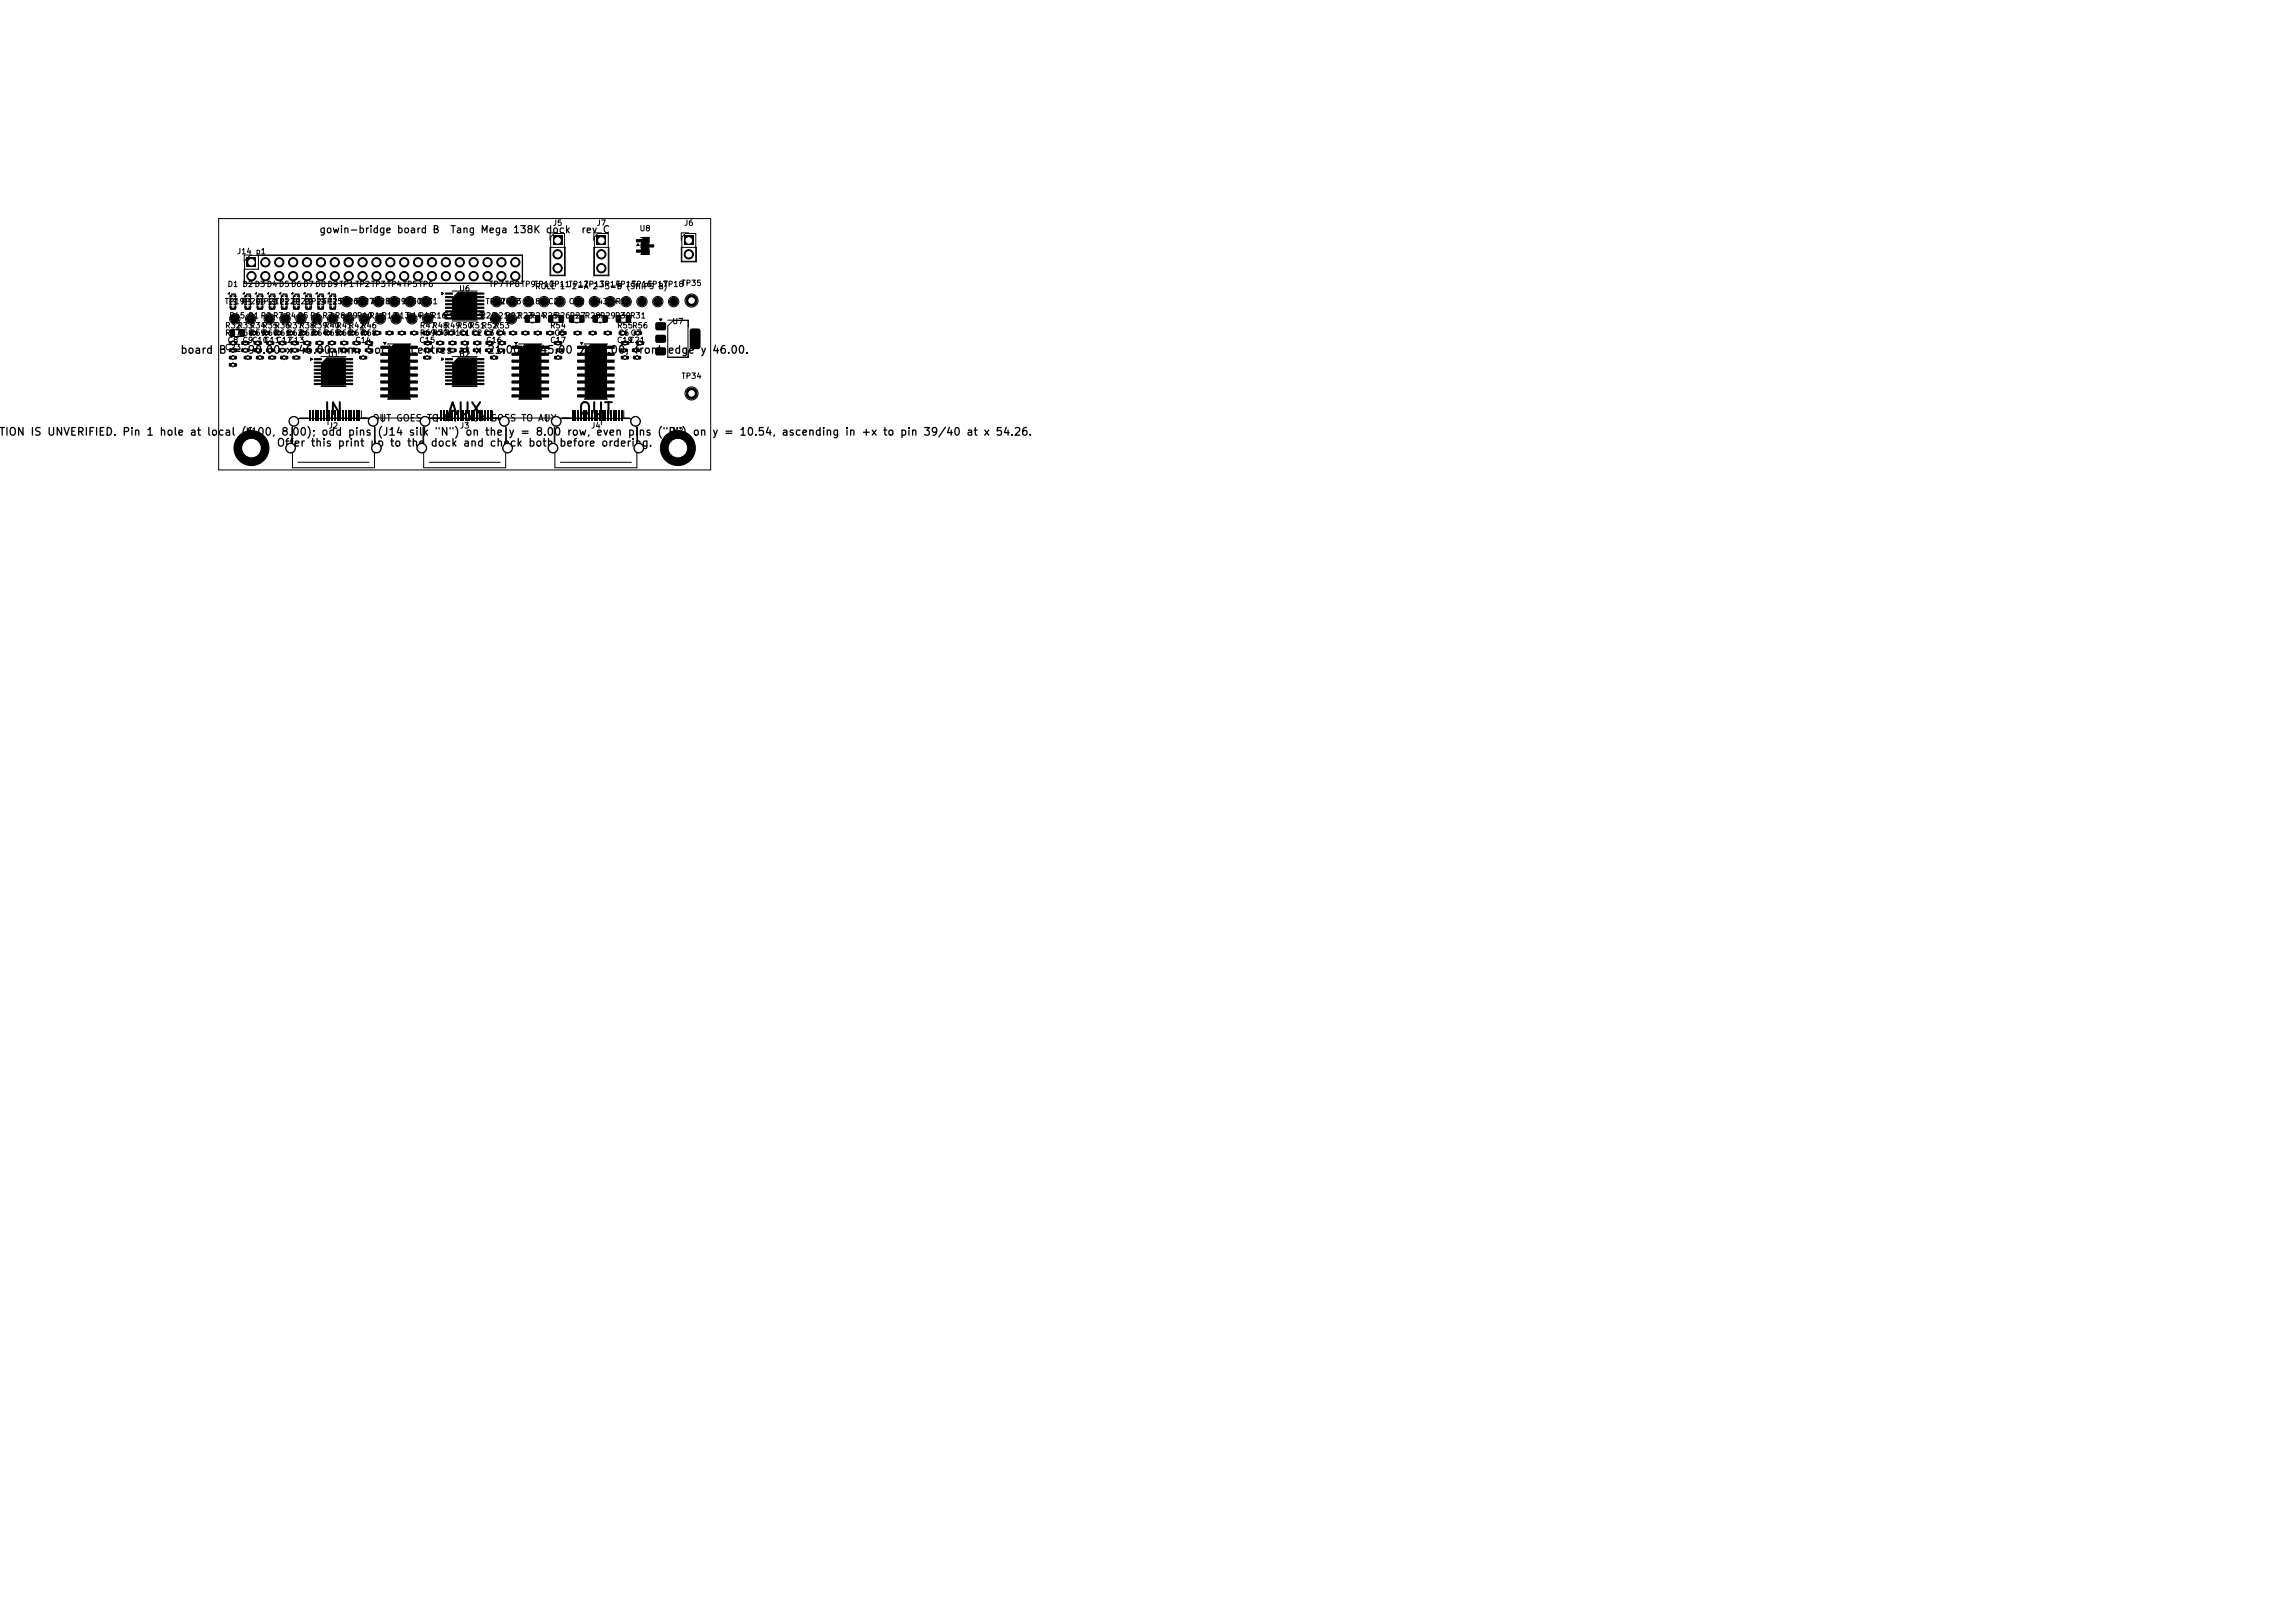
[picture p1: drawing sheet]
<svg xmlns="http://www.w3.org/2000/svg" width="420mm" height="297mm" viewBox="0 0 420 297" stroke-linecap="round" stroke-linejoin="round" font-family="sans-serif">
<defs><g id="words">
<g font-size="2.2">
<text x="59.1" y="76.5">IN</text>
<text x="81.6" y="76.5">AUX</text>
<text x="105.6" y="76.5">OUT</text>
</g>
<g font-size="1.4">
<text x="32.9" y="65.1">board B = 90.00 x 46.00 mm. Socket</text>
<text x="75" y="65.1">centres at x 21.00</text>
<text x="96.1" y="65.1">/ 45.00 /</text>
<text x="108.2" y="65.1">69.00, front edge y</text>
<text x="130.2" y="65.1">46.00.</text>
<text x="-.9" y="80.1">ITION IS UNVERIFIED. Pin 1 hole at local (6.00, 8.00); odd pins</text>
<text x="50.5" y="82.1">Offer this print up to the</text>
<text x="68.9" y="80.1">(J14 silk &quot;N&quot;) on the</text>
<text x="78.7" y="82.1">dock and check both</text>
<text x="92.9" y="80.1">y = 8.00 row, even pins (&quot;P&quot;) on</text>
<text x="102.2" y="82.1">before ordering.</text>
<text x="130.2" y="80.1">y = 10.54, ascending in +x to pin 39/40 at x 54.26.</text>
</g>
<g font-size="1.3">
<text x="58.3" y="43">gowin-bridge board B</text>
<text x="82.3" y="43">Tang Mega 138K dock</text>
<text x="106.2" y="43">rev C</text>
</g>
<g font-size="1.2">
<text x="68" y="77.4">OUT GOES</text>
<text x="78" y="77.4">TO IN.</text>
<text x="85.3" y="77.4">AUX GOES TO AUX</text>
</g>
<g font-size="1">
<text x="101" y="41.6">J5</text>
<text x="109" y="41.6">J7</text>
<text x="125" y="41.6">J6</text>
<text x="43.3" y="46.8">J14 p1</text>
<text x="116.9" y="42.6">U8</text>
<text x="41.5" y="52.8">D1 D2D3D4D5D6D7D8D9TP1TP2TP3TP4TP5TP6</text>
<text x="83.9" y="53.6">U6</text>
<text x="89.4" y="52.8">TP7TP8TP9</text>
<text x="97.6" y="52.8">TP10</text>
<text x="97.8" y="53.2">ROLE 1-2=A 2-3=B (SHIPS B)</text>
<text x="100.5" y="52.8">TP11TP12</text>
<text x="106.8" y="52.8">TP13</text>
<text x="109.7" y="52.8">TP14</text>
<text x="112.6" y="52.8">TP15</text>
<text x="115.5" y="52.8">TP16</text>
<text x="118.4" y="52.8">TP17</text>
<text x="121.3" y="52.8">TP18</text>
<text x="124.6" y="52.6">TP35</text>
<text x="41" y="55.9">TP19</text>
<text x="41.8" y="58.5">R45 R1R2R3R4R5R6R7R8R9R10</text>
<text x="43.9" y="55.9">TP20TP21</text>
<text x="50.2" y="55.9">TP22</text>
<text x="53.1" y="55.9">TP23</text>
<text x="56" y="55.9">TP24</text>
<text x="58.9" y="55.9">TP25</text>
<text x="61.8" y="55.9">TP26</text>
<text x="64.7" y="55.9">TP27</text>
<text x="67.4" y="58.5">R11</text>
<text x="67.6" y="55.9">TP28</text>
<text x="69.7" y="58.5">R12</text>
<text x="70.5" y="55.9">TP29</text>
<text x="72" y="58.5">R13</text>
<text x="73.4" y="55.9">TP30</text>
<text x="74.2" y="58.5">R14</text>
<text x="76.3" y="55.9">TP31</text>
<text x="76.5" y="58.5">R15</text>
<text x="78.7" y="58.5">R16</text>
<text x="81" y="58.5">R17</text>
<text x="85.5" y="58.5">R19</text>
<text x="87.8" y="58.5">R20</text>
<text x="88.7" y="55.9">TP32</text>
<text x="90" y="58.5">R21</text>
<text x="91.6" y="55.9">TP33 C18</text>
<text x="92.3" y="58.5">R22</text>
<text x="94.6" y="58.5">R23</text>
<text x="96.8" y="58.5">R24</text>
<text x="99.1" y="58.5">R25</text>
<text x="100.1" y="55.9">C20</text>
<text x="101.3" y="58.5">R26R27R28R29R30R31</text>
<text x="103.9" y="55.9">C22</text>
<text x="108.2" y="55.9">R43</text>
<text x="112.5" y="55.9">R44</text>
<text x="122.9" y="59.6">U7</text>
<text x="41.1" y="64.3">C23</text>
<text x="41.1" y="60.3">R32</text>
<text x="41.1" y="61.7">R57</text>
<text x="41.5" y="63">C8 C9C10</text>
<text x="43.3" y="60.3">R33</text>
<text x="43.3" y="61.7">R58</text>
<text x="45.6" y="60.3">R34</text>
<text x="45.6" y="61.7">R59</text>
<text x="47.9" y="60.3">R35</text>
<text x="47.9" y="61.7">R60</text>
<text x="48.2" y="63">C11</text>
<text x="50.1" y="60.3">R36</text>
<text x="50.1" y="61.7">R61</text>
<text x="50.4" y="63">C12</text>
<text x="52.4" y="60.3">R37</text>
<text x="52.4" y="61.7">R62</text>
<text x="52.7" y="63">C13</text>
<text x="54.6" y="60.3">R38</text>
<text x="54.6" y="61.7">R63</text>
<text x="56.9" y="60.3">R39</text>
<text x="56.9" y="61.7">R64</text>
<text x="59.2" y="60.3">R40</text>
<text x="59.2" y="61.7">R65</text>
<text x="59.9" y="65.6">U1</text>
<text x="61.4" y="60.3">R41</text>
<text x="61.4" y="61.7">R66</text>
<text x="63.7" y="60.3">R42</text>
<text x="63.7" y="61.7">R67</text>
<text x="64.9" y="63">C14</text>
<text x="65.9" y="60.3">R46</text>
<text x="65.9" y="61.7">R68</text>
<text x="76.6" y="63">C15</text>
<text x="76.7" y="60.3">R47</text>
<text x="76.7" y="61.7">R69</text>
<text x="79" y="60.3">R48</text>
<text x="79" y="61.7">R70</text>
<text x="81.2" y="60.3">R49</text>
<text x="81.2" y="61.7">R71C1C2C3C4</text>
<text x="83.5" y="60.3">R50</text>
<text x="83.9" y="65.6">U2</text>
<text x="85.7" y="60.3">R51</text>
<text x="88" y="60.3">R52</text>
<text x="88.8" y="63">C16</text>
<text x="90.3" y="60.3">R53</text>
<text x="100.5" y="60.3">R54</text>
<text x="100.5" y="63">C17</text>
<text x="101.3" y="61.7">C5</text>
<text x="112.8" y="63">C19</text>
<text x="112.8" y="60.3">R55R56</text>
<text x="113" y="61.7">C6C7</text>
<text x="115" y="63">C21</text>
<text x="124.6" y="69.6">TP34</text>
<text x="44.9" y="79.6">H1</text>
<text x="60" y="78.7">J2</text>
<text x="84" y="78.7">J3</text>
<text x="108" y="78.7">J4</text>
<text x="122.9" y="79.6">H2</text>
</g>
</g></defs>
<g fill="none" stroke="#000" stroke-width=".18">
<path d="M40 40h90v46h-90zM42 53.5v.3h-.3zM42.1 56.6h1M42.3 53.8h.8M42.4 53.9h.7v2.5h-1v-2.2zM44.7 53.5v.3h-.3zM44.7 47.7l1-1h49.8v5.1h-50.8zM44.8 56.6h1M45 53.8h.8M45.1 53.9h.7v2.5h-1v-2.2zM46 46.7h-1.3v1.3M46.9 53.5v.3h-.3z"/>
<path d="M47 56.6h1M47.3 53.8h.7M47.3 46.7h48.3v5.2h-50.9v-2.6h2.6zM47.3 53.9h.7v2.5h-1v-2.2zM49.2 53.5v.3h-.3zM49.3 56.6h1M49.5 53.8h.8M49.5 53.9h.8v2.5h-1v-2.2zM51.4 53.5v.3h-.3zM51.5 56.6h1M51.7 53.8h.8M51.7 53.9h.8v2.5h-1v-2.2z"/>
<path d="M53.6 53.5v.3h-.3zM53.7 56.6h1M53.9 53.8h.8M54 53.9h.7v2.5h-1v-2.2zM55.8 53.5v.3h-.3zM55.9 56.6h1M56.1 53.8h.8M56.2 53.9h.7v2.5h-1v-2.2zM58 53.5v.3h-.3zM58.1 56.6h1.1M58.4 53.8h.8M58.4 53.9h.8v2.5h-1.1v-2.2z"/>
<path d="M60.3 53.5v.3h-.3zM60.4 56.6h1M60.6 53.8h.8M60.6 53.9h.8v2.5h-1v-2.2zM80.8 53.5l.3 .2-.3 .3zM82.7 53.3h4.6M82.7 58.7h4.6M83.8 53.5h3.4v5h-4.4v-4zM96.4 57.7h2v1.3h-2zM97.1 57.6h.6M97.1 59.1h.6M100.6 45.3h2.8v5.2h-2.8z"/>
<path d="M100.7 57.7h2v1.3h-2zM101.4 42.7h1.9v7.7h-2.6v-7zM101.4 57.6h.6M101.4 59.1h.6M102 42.6h-1.4v1.4M104.5 57.7h2v1.3h-2zM105.2 57.6h.6M105.2 59.1h.6M108.6 45.3h2.8v5.2h-2.8zM108.7 43.4l.7-.7h1.9v7.7h-2.6zM108.8 57.7h2v1.3h-2zM109.6 57.6h.4"/>
<path d="M109.6 59.1h.4M110 42.6h-1.4v1.4M113 57.7h2v1.3h-2zM113.8 57.6h.5M113.8 59.1h.5M116.7 44.6l.2 .4h-.4zM117.2 43.5l1.6-.1v1M117.2 44.6v.8M117.7 43.6h1v2.8h-1.3v-2.5zM118.8 45.6v1l-1.6-.1M120.6 58.4h.5l-.2 .3zM122.1 58.6h3.8v1.3"/>
<path d="M122.1 59.6l1.1-.9h2.6v6.6h-3.7zM124.6 45.3h2.8v2.6h-2.8zM124.7 43.4l.7-.7h1.9v5.1h-2.6zM126 42.6h-1.4v1.4M42.1 62.5h1.1v.5h-1.1zM42.1 63.8h1.1v.6h-1.1zM42.1 65.2h1v.5h-1zM42.1 66.5h1v.5h-1zM42.4 60.3h2v1.3h-2zM42.5 62.4h.3M42.5 63.1h.3M42.5 63.7h.3"/>
<path d="M42.5 64.5h.3M42.5 65.1h.2M42.5 65.8h.2M42.5 66.4h.2M42.5 67.1h.2M43.2 60.2h.4M43.2 61.7h.4M44.4 62.5h1v.5h-1zM44.4 63.8h1v.6h-1zM44.7 62.4h.3M44.7 63.1h.3M44.7 63.7h.3"/>
<path d="M44.7 64.5h.3M44.8 65.2h1v.5h-1zM45.2 65.1h.2M45.2 65.8h.2M45.9 60.7h1v.5h-1zM46.2 60.6h.3M46.2 61.3h.3M46.6 62.5h1.1v.5h-1.1zM46.6 63.8h1.1v.6h-1.1zM47 62.4h.3M47 63.1h.3M47 63.7h.3"/>
<path d="M47 64.5h.3M47 65.2h1v.5h-1zM47.4 65.1h.3M47.4 65.8h.3M48.1 60.7h1.1v.5h-1.1zM48.5 60.6h.3M48.5 61.3h.3M48.9 62.5h1v.5h-1zM48.9 63.8h1v.6h-1zM49.3 62.4h.3M49.3 63.1h.3M49.3 63.7h.3"/>
<path d="M49.3 64.5h.3M49.3 65.2h1v.5h-1zM49.7 65.1h.2M49.7 65.8h.2M50.4 60.7h1v.5h-1zM50.8 60.6h.3M50.8 61.3h.3M51.1 62.5h1.1v.5h-1.1zM51.1 63.8h1.1v.6h-1.1zM51.5 65.2h1v.5h-1zM51.5 62.4h.3M51.5 63.1h.3"/>
<path d="M51.5 63.7h.3M51.5 64.5h.3M51.9 65.1h.2M51.9 65.8h.2M52.6 60.7h1.1v.5h-1.1zM53 60.6h.3M53 61.3h.3M53.4 78.2v2.7M53.4 62.5h1.1v.5h-1.1zM53.4 63.8h1.1v.6h-1.1zM53.5 76.6h15v9h-15zM53.7 65.2h1v.5h-1z"/>
<path d="M53.8 62.4h.3M53.8 63.1h.3M53.8 63.7h.3M53.8 64.5h.3M54.1 65.1h.2M54.1 65.8h.2M54.8 76.5h1.6M54.9 60.7h1.1v.5h-1.1zM55.3 60.6h.3M55.3 61.3h.3M55.7 62.5h1v.5h-1zM55.7 63.8h1v.6h-1z"/>
<path d="M56 62.4h.3M56 63.1h.3M56 63.7h.3M56 64.5h.3M56.8 65.5l.3 .2-.3 .3zM57.2 60.7h1v.5h-1zM57.5 60.6h.3M57.5 61.3h.3M57.9 62.5h1.1v.5h-1.1zM57.9 63.8h1.1v.6h-1.1zM58.3 62.4h.3M58.3 63.1h.3"/>
<path d="M58.3 63.7h.3M58.3 64.5h.3M58.7 65.3h4.6M58.7 70.7h4.6M59.4 60.7h1.1v.5h-1.1zM59.8 60.6h.3M59.8 61.3h.3M59.8 65.5h3.4v5h-4.4v-4zM60 76.5h50M60 75.3v2.4M60.2 62.5h1v.5h-1zM60.2 63.8h1v.6h-1z"/>
<path d="M60.6 62.4h.3M60.6 63.1h.3M60.6 63.7h.3M60.6 64.5h.3M61.7 60.7h1v.5h-1zM62.1 60.6h.3M62.1 61.3h.3M62.4 62.5h1.1v.5h-1.1zM62.4 63.8h1.1v.6h-1.1zM62.8 62.4h.3M62.8 63.1h.3M62.8 63.7h.3"/>
<path d="M62.8 64.5h.3M63.9 60.7h1.1v.5h-1.1zM64.3 60.6h.3M64.3 61.3h.3M64.7 62.5h1.1v.5h-1.1zM64.7 63.8h1.1v.6h-1.1zM65.1 62.4h.3M65.1 63.1h.3M65.1 63.7h.3M65.1 64.5h.3M65.9 65.2h1v.5h-1zM66.1 75.2v1.3h1"/>
<path d="M66.2 60.7h1.1v.5h-1.1zM66.3 65.1h.2M66.3 65.8h.2M66.6 60.6h.3M66.6 61.3h.3M67 62.5h1v.5h-1zM67 63.8h1v.6h-1zM67.3 62.4h.3M67.3 63.1h.3M67.3 63.7h.3M67.3 64.5h.3M68.5 60.7h1v.5h-1z"/>
<path d="M68.6 78.2v2.7M68.8 60.6h.3M68.8 61.3h.3M70 75.8v1.4M70.2 62.7h.4l-.2 .3zM70.7 60.7h1.1v.5h-1.1zM70.9 63h4.2M70.9 73h4.2M71.1 60.6h.3M71.1 61.3h.3M72 63h3v10h-4v-9zM73 60.7h1v.5h-1z"/>
<path d="M73.4 60.6h.3M73.4 61.3h.3M75.2 60.7h1.1v.5h-1.1zM75.6 60.6h.3M75.6 61.3h.3M77.4 78.2v2.7M77.5 76.6h15v9h-15zM77.5 60.7h1.1v.5h-1.1zM77.7 65.2h1v.5h-1zM77.7 62.5h1.1v.5h-1.1zM77.7 63.8h1.1v.6h-1.1zM77.9 60.6h.3"/>
<path d="M77.9 61.3h.3M78 65.1h.3M78 65.8h.3M78.1 62.4h.3M78.1 63.1h.3M78.1 63.7h.3M78.1 64.5h.3M78.8 76.5h1.6M79.8 60.7h1v.5h-1zM80 62.5h1v.5h-1zM80 63.8h1v.6h-1zM80 75.8v1.4"/>
<path d="M80.1 60.6h.3M80.1 61.3h.3M80.4 62.4h.3M80.4 63.1h.3M80.4 63.7h.3M80.4 64.5h.3M80.8 65.5l.3 .2-.3 .3zM82 60.7h1.1v.5h-1.1zM82.2 62.5h1.1v.5h-1.1zM82.2 63.8h1.1v.6h-1.1zM82.4 60.6h.3M82.4 61.3h.3"/>
<path d="M82.6 62.4h.3M82.6 63.1h.3M82.6 63.7h.3M82.6 64.5h.3M82.7 65.3h4.6M82.7 70.7h4.6M83.8 65.5h3.4v5h-4.4v-4zM84.3 60.7h1v.5h-1zM84.5 62.5h1.1v.5h-1.1zM84.5 63.9h1v.5h-1zM84.7 60.6h.3M84.7 61.3h.3"/>
<path d="M84.9 62.4h.3M84.9 63.1h.3M84.9 63.7h.2M84.9 64.5h.2M86.5 60.7h1.1v.5h-1.1zM86.7 63.9h1v.5h-1zM86.8 62.5h1v.5h-1zM86.9 60.6h.3M86.9 61.3h.3M87.1 63.7h.2M87.1 64.5h.2M87.1 62.4h.3"/>
<path d="M87.1 63.1h.3M88.8 60.7h1.1v.5h-1.1zM89 63.9h1v.5h-1zM89 62.5h1.1v.5h-1.1zM89.2 60.6h.3M89.2 61.3h.3M89.3 63.7h.3M89.3 64.5h.3M89.4 62.4h.3M89.4 63.1h.3M89.9 65.2h1v.5h-1zM90 75.8v1.4"/>
<path d="M90.1 75.2v1.3h1.1M90.3 65.1h.2M90.3 65.8h.2M91.1 60.7h1v.5h-1zM91.2 63.9h1v.5h-1zM91.3 62.5h1v.5h-1zM91.4 60.6h.3M91.4 61.3h.3M91.6 63.7h.2M91.6 64.5h.2M91.7 62.4h.3M91.7 63.1h.3"/>
<path d="M92.6 78.2v2.7M93.3 60.7h1.1v.5h-1.1zM93.7 60.6h.3M93.7 61.3h.3M94.2 62.7h.4l-.2 .3zM94.9 63h4.2M94.9 73h4.2M95.6 60.7h1v.5h-1zM96 60.6h.3M96 61.3h.3M96 63h3v10h-3.9v-9zM97.8 60.7h1.1v.5h-1.1z"/>
<path d="M98.2 60.6h.3M98.2 61.3h.3M100 75.8v1.4M100.1 60.7h1.1v.5h-1.1zM100.5 60.6h.3M100.5 61.3h.3M101.4 78.2v2.7M101.5 76.6h15v9h-15zM101.5 62.5h1.1v.5h-1.1zM101.6 65.2h1v.5h-1zM101.9 63.9h1v.5h-1zM101.9 62.4h.3"/>
<path d="M101.9 63.1h.3M102 65.1h.2M102 65.8h.2M102.3 63.7h.2M102.3 64.5h.2M102.4 60.7h1v.5h-1zM102.7 60.6h.3M102.7 61.3h.3M102.8 76.5h1.6M105.1 60.7h1.1v.5h-1.1zM105.5 60.6h.3M105.5 61.3h.3"/>
<path d="M106.2 62.7h.4l-.2 .3zM106.9 63h4.2M106.9 73h4.2M107.9 60.7h1v.5h-1zM108 63h2.9v10h-3.8v-9zM108.3 60.6h.3M108.3 61.3h.3M110 75.3v2.4M110.6 60.7h1.1v.5h-1.1zM111 60.6h.3M111 61.3h.3M113.4 60.7h1.1v.5h-1.1z"/>
<path d="M113.6 63.9h1v.5h-1zM113.8 60.6h.3M113.8 61.3h.3M113.8 62.5h1.1v.5h-1.1zM113.8 65.2h1v.5h-1zM114 63.7h.2M114 64.5h.2M114.1 75.2v1.3h1M114.2 62.4h.3M114.2 63.1h.3M114.2 65.1h.2M114.2 65.8h.2"/>
<path d="M115.8 63.9h1v.5h-1zM116 65.2h1v.5h-1zM116.2 60.7h1v.5h-1zM116.2 63.7h.2M116.2 64.5h.2M116.4 65.1h.2M116.4 65.8h.2M116.5 60.6h.3M116.5 61.3h.3M116.6 62.5h1v.5h-1zM116.6 78.2v2.7M116.9 62.4h.3"/>
<path d="M116.9 63.1h.3M125.9 64.2v1.2h-3.8M54.5 84.6h13M78.5 84.6h13M102.5 84.6h13"/>
<circle cx="42.9" cy="58.3" r=".95"/>
<circle cx="45.9" cy="58.3" r=".95"/>
<circle cx="49.2" cy="58.3" r=".95"/>
<circle cx="52.1" cy="58.3" r=".95"/>
<circle cx="55" cy="58.3" r=".95"/>
<circle cx="57.9" cy="58.3" r=".95"/>
<circle cx="60.8" cy="58.3" r=".95"/>
<circle cx="63.4" cy="55.2" r=".95"/>
<circle cx="63.7" cy="58.3" r=".95"/>
<circle cx="66.3" cy="55.2" r=".95"/>
<circle cx="66.6" cy="58.3" r=".95"/>
<circle cx="69.2" cy="55.2" r=".95"/>
<circle cx="69.6" cy="58.3" r=".95"/>
<circle cx="72.1" cy="55.2" r=".95"/>
<circle cx="72.4" cy="58.3" r=".95"/>
<circle cx="75" cy="55.2" r=".95"/>
<circle cx="75.3" cy="58.3" r=".95"/>
<circle cx="77.9" cy="55.2" r=".95"/>
<circle cx="78.3" cy="58.3" r=".95"/>
<circle cx="90.7" cy="58.3" r=".95"/>
<circle cx="90.8" cy="55.2" r=".95"/>
<circle cx="93.5" cy="58.3" r=".95"/>
<circle cx="93.7" cy="55.2" r=".95"/>
<circle cx="96.6" cy="55.2" r=".95"/>
<circle cx="99.5" cy="55.2" r=".95"/>
<circle cx="102.4" cy="55.2" r=".95"/>
<circle cx="105.8" cy="55.2" r=".95"/>
<circle cx="108.7" cy="55.2" r=".95"/>
<circle cx="111.6" cy="55.2" r=".95"/>
<circle cx="114.5" cy="55.2" r=".95"/>
<circle cx="117.4" cy="55.2" r=".95"/>
<circle cx="120.3" cy="55.2" r=".95"/>
<circle cx="123.2" cy="55.2" r=".95"/>
<circle cx="126.5" cy="55" r="1.2"/>
<circle cx="126.5" cy="72" r="1.2"/>
</g>
<g fill="#000">
<path d="M42 53.5v.3h-.3zM42 54.1h.5v.2h-.5zM42 54.6h.5v.2h-.5zM42 55.1h.5v.2h-.5zM42 55.6h.5v.2h-.5zM42 56.1h.5v.2h-.5zM42.7 56.1h.5l.1 .2h-.5zM42.7 55.6h.5l.1 .2h-.5zM42.7 55.1h.5l.1 .2h-.5zM42.7 54.6h.5l.1 .2h-.5zM42.7 54.1h.5l.1 .2h-.5zM44.7 53.5v.3h-.3z"/>
<path d="M44.7 54.1h.5v.2h-.5zM44.7 54.6h.5v.2h-.5zM44.7 55.1h.5v.2h-.5zM44.7 55.6h.5v.2h-.5zM44.7 56.1h.5v.2h-.5zM45.5 56.1h.4l.1 .2h-.5zM45.5 55.6h.4l.1 .2h-.5zM45.5 55.1h.4l.1 .2h-.5zM45.5 54.6h.4l.1 .2h-.5zM45.5 54.1h.4l.1 .2h-.5zM45.1 47.2h1.8v1.6h-1.8zM46.9 53.5v.3h-.3z"/>
<path d="M46.9 54.1h.5v.2h-.5zM46.9 54.6h.5v.2h-.5zM46.9 55.1h.5v.2h-.5zM46.9 55.6h.5v.2h-.5zM46.9 56.1h.5v.2h-.5zM47.7 56.1h.5v.2h-.5zM47.7 55.6h.5v.2h-.5zM47.7 55.1h.5v.2h-.5zM47.7 54.6h.5v.2h-.5zM47.7 54.1h.5v.2h-.5zM49.2 53.5v.3h-.3zM49.1 54.1h.5l.1 .2h-.5z"/>
<path d="M49.1 54.6h.5l.1 .2h-.5zM49.1 55.1h.5l.1 .2h-.5zM49.1 55.6h.5l.1 .2h-.5zM49.1 56.1h.5l.1 .2h-.5zM49.9 56.1h.5v.2h-.5zM49.9 55.6h.5v.2h-.5zM49.9 55.1h.5v.2h-.5zM49.9 54.6h.5v.2h-.5zM49.9 54.1h.5v.2h-.5zM51.4 53.5v.3h-.3zM51.4 54.1h.4l.1 .2h-.5zM51.4 54.6h.4l.1 .2h-.5z"/>
<path d="M51.4 55.1h.4l.1 .2h-.5zM51.4 55.6h.4l.1 .2h-.5zM51.4 56.1h.4l.1 .2h-.5zM52.1 56.1h.5v.2h-.5zM52.1 55.6h.5v.2h-.5zM52.1 55.1h.5v.2h-.5zM52.1 54.6h.5v.2h-.5zM52.1 54.1h.5v.2h-.5zM53.6 53.5v.3h-.3zM53.6 54.1h.5v.2h-.5zM53.6 54.6h.5v.2h-.5zM53.6 55.1h.5v.2h-.5z"/>
<path d="M53.6 55.6h.5v.2h-.5zM53.6 56.1h.5v.2h-.5zM54.3 56.1h.5l.1 .2h-.5zM54.3 55.6h.5l.1 .2h-.5zM54.3 55.1h.5l.1 .2h-.5zM54.3 54.6h.5l.1 .2h-.5zM54.3 54.1h.5l.1 .2h-.5zM55.8 53.5v.3h-.3zM55.8 54.1h.5v.2h-.5zM55.8 54.6h.5v.2h-.5zM55.8 55.1h.5v.2h-.5zM55.8 55.6h.5v.2h-.5z"/>
<path d="M55.8 56.1h.5v.2h-.5zM56.6 56.1h.4l.1 .2h-.5zM56.6 55.6h.4l.1 .2h-.5zM56.6 55.1h.4l.1 .2h-.5zM56.6 54.6h.4l.1 .2h-.5zM56.6 54.1h.4l.1 .2h-.5zM58 53.5v.3h-.3zM58 54.1h.5v.2h-.5zM58 54.6h.5v.2h-.5zM58 55.1h.5v.2h-.5zM58 55.6h.5v.2h-.5zM58 56.1h.5v.2h-.5z"/>
<path d="M58.8 56.1h.5v.2h-.5zM58.8 55.6h.5v.2h-.5zM58.8 55.1h.5v.2h-.5zM58.8 54.6h.5v.2h-.5zM58.8 54.1h.5v.2h-.5zM60.3 53.5v.3h-.3zM60.2 54.1h.5l.1 .2h-.5zM60.2 54.6h.5l.1 .2h-.5zM60.2 55.1h.5l.1 .2h-.5zM60.2 55.6h.5l.1 .2h-.5zM60.2 56.1h.5l.1 .2h-.5zM61 56.1h.5v.2h-.5z"/>
<path d="M61 55.6h.5v.2h-.5zM61 55.1h.5v.2h-.5zM61 54.6h.5v.2h-.5zM61 54.1h.5v.2h-.5zM80.8 53.5l.3 .2-.3 .3zM81.4 53.6l1.4-.1 .1 .4h-1.4zM81.4 54.2h1.4l.1 .3-1.4 .1zM81.4 54.9l1.4-.1 .1 .4h-1.4zM81.4 55.5h1.4l.1 .3-1.4 .1zM81.4 56.2l1.4-.1 .1 .4h-1.4zM81.4 56.8h1.4l.1 .3-1.4 .1zM81.4 57.5l1.4-.1 .1 .4h-1.4z"/>
<path d="M81.4 58.1h1.4l.1 .3-1.4 .1zM87.2 58.1h1.3l.1 .3-1.4 .1zM87.2 57.5l1.3-.1 .1 .4h-1.4zM87.2 56.8h1.3l.1 .3-1.4 .1zM87.2 56.2l1.3-.1 .1 .4h-1.4zM87.2 55.5h1.3l.1 .3-1.4 .1zM87.2 54.9l1.3-.1 .1 .4h-1.4zM87.2 54.2h1.3l.1 .3-1.4 .1zM87.2 53.6l1.3-.1 .1 .4h-1.4zM83.8 53.5h3.4v5h-4.4v-4zM96 57.7l.7-.1 .2 .2 .1 1-.2 .3h-.6l-.2-.2zM97.9 57.7l.7-.1 .2 .2 .1 1-.2 .3h-.6l-.2-.2z"/>
<path d="M100.3 57.7l.7-.1 .2 .2v1l-.1 .3h-.6l-.2-.2zM101.2 43.1h1.6v1.7h-1.6zM102.2 57.7l.7-.1 .2 .2v1l-.1 .3h-.6l-.2-.2zM104.1 57.7l.7-.1 .2 .2 .1 1-.2 .3h-.6l-.2-.2zM106 57.7l.7-.1 .2 .2 .1 1-.2 .3h-.6l-.2-.2zM108.4 57.7h.7l.3 .1v1l-.2 .2-.6 .1-.2-.2zM109.1 43.1h1.7v1.7h-1.7zM110.3 57.7h.7l.2 .1v1l-.1 .2-.7 .1-.2-.2zM112.7 57.7h.7l.2 .1v1l-.1 .2-.6 .1-.3-.2zM114.5 57.7h.7l.2 .1 .1 1-.2 .2-.6 .1-.2-.2zM116.4 43.8h1.3l.1 .5h-1.4zM116.4 45.7h1.3l.1 .5h-1.4z"/>
<path d="M116.7 44.6l.2 .4h-.4zM118.2 44.7h1.4l.1 .5-1.4 .1zM117.4 43.9l.3-.3h1v2.8h-1.3zM120 59h1.7l.1 .3v1l-.3 .1h-1.5l-.2-.3 .1-.9zM120.6 58.4h.5l-.2 .3zM125.1 43.1h1.7v1.7h-1.7zM41.9 62.5h.5v.6h-.5zM41.9 63.8h.5v.6h-.5zM41.9 65.2h.5v.5h-.5zM41.9 66.5h.5v.5h-.5zM42 60.3l.7-.1 .3 .2v1l-.2 .2-.6 .1-.2-.2zM42.9 65.2h.4v.5h-.4z"/>
<path d="M42.9 66.5h.4v.5h-.4zM42.9 62.5h.5v.6h-.5zM42.9 63.8h.5v.6h-.5zM43.9 60.3l.7-.1 .2 .2v1l-.1 .2-.7 .1-.2-.2zM44.1 62.5h.5v.6h-.5zM44.1 63.8h.5v.6h-.5zM44.6 65.2h.5v.5h-.5zM45.2 62.5h.4v.6h-.4zM45.2 63.8h.4v.6h-.4zM45.6 65.2h.4v.5h-.4zM45.6 60.7h.5v.5h-.5zM46.4 62.5h.5v.6h-.5z"/>
<path d="M46.4 63.8h.5v.6h-.5zM46.7 60.7h.4v.5h-.4zM46.8 65.2h.5v.5h-.5zM47.4 62.5h.5v.6h-.5zM47.4 63.8h.5v.6h-.5zM47.8 65.2h.5v.5h-.5zM47.9 60.7h.5v.5h-.5zM48.7 62.5h.4v.6h-.4zM48.7 63.8h.4v.6h-.4zM48.9 60.7h.5v.5h-.5zM49.1 65.2h.4v.5h-.4zM49.7 62.5h.5v.6h-.5z"/>
<path d="M49.7 63.8h.5v.6h-.5zM50 65.2h.5v.5h-.5zM50.2 60.7h.4v.5h-.4zM50.9 62.5h.5v.6h-.5zM50.9 63.8h.5v.6h-.5zM51.2 60.7h.5v.5h-.5zM51.3 65.2h.4v.5h-.4zM51.9 62.5h.5v.6h-.5zM51.9 63.8h.5v.6h-.5zM52.2 65.2h.5v.5h-.5zM52.4 60.7h.5v.5h-.5zM53.2 62.5h.5v.6h-.5z"/>
<path d="M53.2 63.8h.5v.6h-.5zM53.4 60.7h.5v.5h-.5zM53.5 65.2h.5v.5h-.5zM54.2 62.5h.5v.6h-.5zM54.2 63.8h.5v.6h-.5zM54.5 65.2h.4v.5h-.4zM54.7 60.7h.5v.5h-.5zM55.4 62.5h.5v.6h-.5zM55.4 63.8h.5v.6h-.5zM55.7 60.7h.5v.5h-.5zM56.5 62.5h.4v.6h-.4zM56.5 63.8h.4v.6h-.4z"/>
<path d="M56.6 75.2h.3v1.9h-.3zM56.9 60.7h.5v.5h-.5zM57.1 75.2h.3v1.9h-.3zM56.8 65.5l.3 .2-.3 .3zM57.4 65.6l1.4-.1 .1 .4h-1.4zM57.4 66.2h1.4l.1 .3-1.4 .1zM57.4 66.9l1.4-.1 .1 .4h-1.4zM57.4 67.5h1.4l.1 .3-1.4 .1zM57.4 68.2l1.4-.1 .1 .4h-1.4zM57.4 68.8h1.4l.1 .3-1.4 .1zM57.4 69.5l1.4-.1 .1 .4h-1.4zM57.4 70.1h1.4l.1 .3-1.4 .1z"/>
<path d="M57.6 75.2h.3v1.9h-.3zM57.7 62.5h.5v.6h-.5zM57.7 63.8h.5v.6h-.5zM58 60.7h.4v.5h-.4zM58.1 75.2h.3v1.9h-.3zM58.6 75.2h.3v1.9h-.3zM58.7 62.5h.5v.6h-.5zM58.7 63.8h.5v.6h-.5zM59.1 75.2h.3v1.9h-.3zM59.2 60.7h.5v.5h-.5zM59.6 75.2h.3v1.9h-.3zM60 62.5h.4v.6h-.4z"/>
<path d="M60 63.8h.4v.6h-.4zM60.1 75.2h.3v1.9h-.3zM60.2 60.7h.5v.5h-.5zM60.6 75.2h.3v1.9h-.3zM61 62.5h.5v.6h-.5zM61 63.8h.5v.6h-.5zM61.1 75.2h.3v1.9h-.3zM61.5 60.7h.4v.5h-.4zM61.6 75.2h.3v1.9h-.3zM62.1 75.2h.3v1.9h-.3zM62.2 62.5h.5v.6h-.5zM62.2 63.8h.5v.6h-.5z"/>
<path d="M62.5 60.7h.5v.5h-.5zM62.6 75.2h.3v1.9h-.3zM63.1 75.2h.3v1.9h-.3zM63.2 70.1h1.3l.1 .3-1.4 .1zM63.2 69.5l1.3-.1 .1 .4h-1.4zM63.2 68.8h1.3l.1 .3-1.4 .1zM63.2 68.2l1.3-.1 .1 .4h-1.4zM63.2 67.5h1.3l.1 .3-1.4 .1zM63.2 66.9l1.3-.1 .1 .4h-1.4zM63.2 66.2h1.3l.1 .3-1.4 .1zM63.2 65.6l1.3-.1 .1 .4h-1.4zM59.8 65.5h3.4v5h-4.4v-4z"/>
<path d="M63.2 62.5h.5v.6h-.5zM63.2 63.8h.5v.6h-.5zM63.6 75.2h.3v1.9h-.3zM63.7 60.7h.5v.5h-.5zM64.1 75.2h.3v1.9h-.3zM64.5 62.5h.5v.6h-.5zM64.5 63.8h.5v.6h-.5zM64.6 75.2h.3v1.9h-.3zM64.7 60.7h.5v.5h-.5zM65.1 75.2h.3v1.9h-.3zM65.5 62.5h.5v.6h-.5zM65.5 63.8h.5v.6h-.5z"/>
<path d="M65.6 75.2h.3v1.9h-.3zM65.7 65.2h.5v.5h-.5zM66 60.7h.5v.5h-.5zM66.7 65.2h.4v.5h-.4zM66.7 62.5h.5v.6h-.5zM66.7 63.8h.5v.6h-.5zM67 60.7h.5v.5h-.5zM67.8 62.5h.4v.6h-.4zM67.8 63.8h.4v.6h-.4zM68.2 60.7h.5v.5h-.5zM69.3 60.7h.4v.5h-.4zM69.6 63.3h1.8l.1 .5h-1.9z"/>
<path d="M69.6 64.6l1.8-.1 .1 .5-1.9 .1zM69.6 65.8h1.8l.1 .5-1.9 .1zM69.6 67.1h1.8l.1 .5-1.9 .1zM69.6 68.4l1.8-.1 .1 .5-1.9 .1zM69.6 69.6h1.8l.1 .5-1.9 .1zM69.6 70.9h1.8l.1 .5-1.9 .1zM69.6 72.2h1.8l.1 .5h-1.9zM70.2 62.7h.4l-.2 .3zM70.5 60.7h.5v.5h-.5zM71.5 60.7h.5v.5h-.5zM72.8 60.7h.4v.5h-.4zM73.8 60.7h.5v.5h-.5z"/>
<path d="M74.5 72.2h1.9v.5h-1.8zM74.5 70.9h1.9v.5l-1.8 .1zM74.5 69.6h1.9v.5l-1.8 .1zM74.5 68.4l1.9-.1v.5l-1.8 .1zM74.5 67.1h1.9v.5l-1.8 .1zM74.5 65.8h1.9v.5l-1.8 .1zM74.5 64.6l1.9-.1v.5l-1.8 .1zM74.5 63.3h1.9v.5h-1.8zM72 63h3v10h-4v-9zM75 60.7h.5v.5h-.5zM76 60.7h.5v.5h-.5zM77.3 60.7h.5v.5h-.5z"/>
<path d="M77.4 65.2h.5v.5h-.5zM77.5 62.5h.5v.6h-.5zM77.5 63.8h.5v.6h-.5zM78.3 60.7h.5v.5h-.5zM78.4 65.2h.5v.5h-.5zM78.5 62.5h.5v.6h-.5zM78.5 63.8h.5v.6h-.5zM79.5 60.7h.5v.5h-.5zM79.8 62.5h.4v.6h-.4zM79.8 63.8h.4v.6h-.4zM80.6 60.7h.4v.5h-.4zM80.6 75.2h.3v1.9h-.3z"/>
<path d="M80.8 62.5h.5v.6h-.5zM80.8 63.8h.5v.6h-.5zM81.1 75.2h.3v1.9h-.3zM80.8 65.5l.3 .2-.3 .3zM81.4 65.6l1.4-.1 .1 .4h-1.4zM81.4 66.2h1.4l.1 .3-1.4 .1zM81.4 66.9l1.4-.1 .1 .4h-1.4zM81.4 67.5h1.4l.1 .3-1.4 .1zM81.4 68.2l1.4-.1 .1 .4h-1.4zM81.4 68.8h1.4l.1 .3-1.4 .1zM81.4 69.5l1.4-.1 .1 .4h-1.4zM81.4 70.1h1.4l.1 .3-1.4 .1z"/>
<path d="M81.6 75.2h.3v1.9h-.3zM81.8 60.7h.5v.5h-.5zM82 62.5h.5v.6h-.5zM82 63.8h.5v.6h-.5zM82.1 75.2h.3v1.9h-.3zM82.6 75.2h.3v1.9h-.3zM82.8 60.7h.5v.5h-.5zM83 62.5h.5v.6h-.5zM83 63.8h.5v.6h-.5zM83.1 75.2h.3v1.9h-.3zM83.6 75.2h.3v1.9h-.3zM84.1 60.7h.4v.5h-.4z"/>
<path d="M84.1 75.2h.3v1.9h-.3zM84.3 63.8h.5v.6h-.5zM84.3 62.5h.5v.6h-.5zM84.6 75.2h.3v1.9h-.3zM85.1 60.7h.5v.5h-.5zM85.1 75.2h.3v1.9h-.3zM85.3 63.8h.4v.6h-.4zM85.3 62.5h.5v.6h-.5zM85.6 75.2h.3v1.9h-.3zM86.1 75.2h.3v1.9h-.3zM86.3 60.7h.5v.5h-.5zM86.5 63.8h.5v.6h-.5z"/>
<path d="M86.5 62.5h.5v.6h-.5zM86.6 75.2h.3v1.9h-.3zM87.1 75.2h.3v1.9h-.3zM87.2 70.1h1.3l.1 .3-1.4 .1zM87.2 69.5l1.3-.1 .1 .4h-1.4zM87.2 68.8h1.3l.1 .3-1.4 .1zM87.2 68.2l1.3-.1 .1 .4h-1.4zM87.2 67.5h1.3l.1 .3-1.4 .1zM87.2 66.9l1.3-.1 .1 .4h-1.4zM87.2 66.2h1.3l.1 .3-1.4 .1zM87.2 65.6l1.3-.1 .1 .4h-1.4zM83.8 65.5h3.4v5h-4.4v-4z"/>
<path d="M87.3 60.7h.5v.5h-.5zM87.5 63.8h.4v.6h-.4zM87.6 62.5h.4v.6h-.4zM87.6 75.2h.3v1.9h-.3zM88.1 75.2h.3v1.9h-.3zM88.6 60.7h.5v.5h-.5zM88.6 75.2h.3v1.9h-.3zM88.7 63.8h.5v.6h-.5zM88.8 62.5h.5v.6h-.5zM89.1 75.2h.3v1.9h-.3zM89.6 60.7h.5v.5h-.5zM89.6 75.2h.3v1.9h-.3z"/>
<path d="M89.7 65.2h.4v.5h-.4zM89.7 63.8h.5v.6h-.5zM89.8 62.5h.5v.6h-.5zM90.6 65.2h.5v.5h-.5zM90.8 60.7h.5v.5h-.5zM91 63.8h.4v.6h-.4zM91.1 62.5h.4v.6h-.4zM91.9 60.7h.4v.5h-.4zM91.9 63.8h.5v.6h-.5zM92.1 62.5h.5v.6h-.5zM93.1 60.7h.5v.5h-.5zM93.6 63.3h1.8l.1 .5h-1.9z"/>
<path d="M93.6 64.6l1.8-.1 .1 .5-1.9 .1zM93.6 65.8h1.8l.1 .5-1.9 .1zM93.6 67.1h1.8l.1 .5-1.9 .1zM93.6 68.4l1.8-.1 .1 .5-1.9 .1zM93.6 69.6h1.8l.1 .5-1.9 .1zM93.6 70.9h1.8l.1 .5-1.9 .1zM93.6 72.2h1.8l.1 .5h-1.9zM94.1 60.7h.5v.5h-.5zM94.2 62.7h.4l-.2 .3zM95.4 60.7h.4v.5h-.4zM96.4 60.7h.5v.5h-.5zM97.6 60.7h.5v.5h-.5z"/>
<path d="M98.5 72.2h1.9v.5h-1.8zM98.5 70.9h1.9v.5l-1.8 .1zM98.5 69.6h1.9v.5l-1.8 .1zM98.5 68.4l1.9-.1v.5l-1.8 .1zM98.5 67.1h1.9v.5l-1.8 .1zM98.5 65.8h1.9v.5l-1.8 .1zM98.5 64.6l1.9-.1v.5l-1.8 .1zM98.5 63.3h1.9v.5h-1.8zM98.6 60.7h.5v.5h-.5zM96 63h3v10h-3.9v-9zM99.9 60.7h.5v.5h-.5zM100.9 60.7h.5v.5h-.5z"/>
<path d="M101.3 62.5h.5v.6h-.5zM101.4 65.2h.4v.5h-.4zM101.7 63.8h.4v.6h-.4zM102.1 60.7h.5v.5h-.5zM102.3 65.2h.5v.5h-.5zM102.3 62.5h.5v.6h-.5zM102.6 63.8h.5v.6h-.5zM103.2 60.7h.4v.5h-.4zM104.6 75.2h.3v1.9h-.3zM104.9 60.7h.5v.5h-.5zM105.1 75.2h.3v1.9h-.3zM105.6 63.3h1.8l.1 .5h-1.9z"/>
<path d="M105.6 64.6l1.8-.1 .1 .5-1.9 .1zM105.6 65.8h1.8l.1 .5-1.9 .1zM105.6 67.1h1.8l.1 .5-1.9 .1zM105.6 68.4l1.8-.1 .1 .5-1.9 .1zM105.6 69.6h1.8l.1 .5-1.9 .1zM105.6 70.9h1.8l.1 .5-1.9 .1zM105.6 72.2h1.8l.1 .5h-1.9zM105.6 75.2h.3v1.9h-.3zM105.9 60.7h.5v.5h-.5zM106.1 75.2h.3v1.9h-.3zM106.2 62.7h.4l-.2 .3zM106.6 75.2h.3v1.9h-.3z"/>
<path d="M107.1 75.2h.3v1.9h-.3zM107.6 75.2h.3v1.9h-.3zM107.7 60.7h.4v.5h-.4zM108.1 75.2h.3v1.9h-.3zM108.6 75.2h.3v1.9h-.3zM108.7 60.7h.5v.5h-.5zM109.1 75.2h.3v1.9h-.3zM109.6 75.2h.3v1.9h-.3zM110.1 75.2h.3v1.9h-.3zM110.4 60.7h.5v.5h-.5zM110.5 72.2h1.9v.5h-1.8zM110.5 70.9h1.9v.5l-1.8 .1z"/>
<path d="M110.5 69.6h1.9v.5l-1.8 .1zM110.5 68.4l1.9-.1v.5l-1.8 .1zM110.5 67.1h1.9v.5l-1.8 .1zM110.5 65.8h1.9v.5l-1.8 .1zM110.5 64.6l1.9-.1v.5l-1.8 .1zM110.5 63.3h1.9v.5h-1.8zM110.6 75.2h.3v1.9h-.3zM108 63h2.9v10h-3.8v-9zM111.1 75.2h.3v1.9h-.3zM111.4 60.7h.5v.5h-.5zM111.6 75.2h.3v1.9h-.3zM112.1 75.2h.3v1.9h-.3z"/>
<path d="M112.6 75.2h.3v1.9h-.3zM113.1 75.2h.3v1.9h-.3zM113.2 60.7h.5v.5h-.5zM113.4 63.8h.5v.6h-.5zM113.6 62.5h.5v.6h-.5zM113.6 65.2h.5v.5h-.5zM113.6 75.2h.3v1.9h-.3zM114.2 60.7h.5v.5h-.5zM114.4 63.8h.4v.6h-.4zM114.6 65.2h.4v.5h-.4zM114.6 62.5h.5v.6h-.5zM115.6 63.8h.5v.6h-.5z"/>
<path d="M115.8 65.2h.5v.5h-.5zM115.9 60.7h.5v.5h-.5zM116.3 62.5h.5v.6h-.5zM116.6 63.8h.4v.6h-.4zM116.8 65.2h.4v.5h-.4zM117 60.7h.4v.5h-.4zM117.4 62.5h.4v.6h-.4zM120 61.3h1.7l.1 .3v1l-.3 .2-1.5-.1-.2-.3 .1-.9zM119.9 63.7l.3-.1h1.5l.1 .3v1l-.3 .1h-1.5l-.2-.3zM126.3 60.2l.2-.1h1.1l.5 .3 .1 3-.3 .4-1.4 .1-.3-.3v-3z"/>
</g>
<g fill="#000" stroke="#000" stroke-width=".18">
<circle cx="42.9" cy="58.3" r=".75"/>
<circle cx="45.8" cy="58.3" r=".75"/>
<circle cx="46" cy="50.5" r=".85"/>
<circle cx="48.5" cy="48" r=".85"/>
<circle cx="48.5" cy="50.5" r=".85"/>
<circle cx="49.2" cy="58.3" r=".75"/>
<circle cx="51.1" cy="48" r=".85"/>
<circle cx="51.1" cy="50.5" r=".85"/>
<circle cx="52.1" cy="58.3" r=".75"/>
<circle cx="53.6" cy="48" r=".85"/>
<circle cx="53.6" cy="50.5" r=".85"/>
<circle cx="55.1" cy="58.3" r=".75"/>
<circle cx="56.2" cy="50.5" r=".85"/>
<circle cx="56.2" cy="48" r=".85"/>
<circle cx="57.9" cy="58.3" r=".75"/>
<circle cx="58.7" cy="50.5" r=".85"/>
<circle cx="58.7" cy="48" r=".85"/>
<circle cx="60.8" cy="58.3" r=".75"/>
<circle cx="61.2" cy="48" r=".85"/>
<circle cx="61.2" cy="50.5" r=".85"/>
<circle cx="63.4" cy="55.2" r=".75"/>
<circle cx="63.7" cy="58.3" r=".75"/>
<circle cx="63.8" cy="48" r=".85"/>
<circle cx="63.8" cy="50.5" r=".85"/>
<circle cx="66.3" cy="48" r=".85"/>
<circle cx="66.3" cy="50.5" r=".85"/>
<circle cx="66.3" cy="55.2" r=".75"/>
<circle cx="66.6" cy="58.3" r=".75"/>
<circle cx="68.9" cy="50.5" r=".85"/>
<circle cx="68.9" cy="48" r=".85"/>
<circle cx="69.2" cy="55.2" r=".75"/>
<circle cx="69.5" cy="58.3" r=".75"/>
<circle cx="71.4" cy="48" r=".85"/>
<circle cx="71.4" cy="50.5" r=".85"/>
<circle cx="72.1" cy="55.2" r=".75"/>
<circle cx="72.4" cy="58.3" r=".75"/>
<circle cx="73.9" cy="50.5" r=".85"/>
<circle cx="73.9" cy="48" r=".85"/>
<circle cx="75" cy="55.2" r=".75"/>
<circle cx="75.3" cy="58.3" r=".75"/>
<circle cx="76.5" cy="50.5" r=".85"/>
<circle cx="76.5" cy="48" r=".85"/>
<circle cx="77.9" cy="55.2" r=".75"/>
<circle cx="78.2" cy="58.3" r=".75"/>
<circle cx="79" cy="48" r=".85"/>
<circle cx="79" cy="50.5" r=".85"/>
<circle cx="81.6" cy="50.5" r=".85"/>
<circle cx="81.6" cy="48" r=".85"/>
<circle cx="84.1" cy="50.5" r=".85"/>
<circle cx="84.1" cy="48" r=".85"/>
<circle cx="86.6" cy="50.5" r=".85"/>
<circle cx="86.6" cy="48" r=".85"/>
<circle cx="89.2" cy="50.5" r=".85"/>
<circle cx="89.2" cy="48" r=".85"/>
<circle cx="90.6" cy="58.3" r=".75"/>
<circle cx="90.8" cy="55.2" r=".75"/>
<circle cx="91.7" cy="50.5" r=".85"/>
<circle cx="91.7" cy="48" r=".85"/>
<circle cx="93.5" cy="58.3" r=".75"/>
<circle cx="93.7" cy="55.2" r=".75"/>
<circle cx="94.3" cy="50.5" r=".85"/>
<circle cx="94.3" cy="48" r=".85"/>
<circle cx="96.6" cy="55.2" r=".75"/>
<circle cx="99.5" cy="55.2" r=".75"/>
<circle cx="102" cy="49.1" r=".85"/>
<circle cx="102" cy="46.5" r=".85"/>
<circle cx="102.4" cy="55.2" r=".75"/>
<circle cx="105.8" cy="55.2" r=".75"/>
<circle cx="108.7" cy="55.2" r=".75"/>
<circle cx="110" cy="46.5" r=".85"/>
<circle cx="110" cy="49.1" r=".85"/>
<circle cx="111.6" cy="55.2" r=".75"/>
<circle cx="114.5" cy="55.2" r=".75"/>
<circle cx="117.4" cy="55.2" r=".75"/>
<circle cx="120.3" cy="55.2" r=".75"/>
<circle cx="123.2" cy="55.2" r=".75"/>
<circle cx="126" cy="46.5" r=".85"/>
<circle cx="126.5" cy="55" r="1"/>
<circle cx="53.7" cy="77.1" r=".9"/>
<circle cx="68.2" cy="77.1" r=".9"/>
<circle cx="77.7" cy="77.1" r=".9"/>
<circle cx="92.2" cy="77.1" r=".9"/>
<circle cx="101.7" cy="77.1" r=".9"/>
<circle cx="116.2" cy="77.1" r=".9"/>
<circle cx="126.5" cy="72" r="1"/>
<circle cx="46" cy="82" r="3.2"/>
<circle cx="53.2" cy="82" r=".9"/>
<circle cx="68.8" cy="82" r=".9"/>
<circle cx="77.1" cy="82" r=".9"/>
<circle cx="92.8" cy="82" r=".9"/>
<circle cx="101.1" cy="82" r=".9"/>
<circle cx="116.8" cy="82" r=".9"/>
<circle cx="124" cy="82" r="3.2"/>
</g>
<g fill="#fff" stroke="#fff" stroke-width=".18">
<circle cx="46" cy="48" r=".5"/>
<circle cx="46" cy="50.5" r=".5"/>
<circle cx="48.5" cy="48" r=".5"/>
<circle cx="48.5" cy="50.5" r=".5"/>
<circle cx="51.1" cy="48" r=".5"/>
<circle cx="51.1" cy="50.5" r=".5"/>
<circle cx="53.6" cy="48" r=".5"/>
<circle cx="53.6" cy="50.5" r=".5"/>
<circle cx="56.2" cy="48" r=".5"/>
<circle cx="56.2" cy="50.5" r=".5"/>
<circle cx="58.7" cy="48" r=".5"/>
<circle cx="58.7" cy="50.5" r=".5"/>
<circle cx="61.2" cy="48" r=".5"/>
<circle cx="61.2" cy="50.5" r=".5"/>
<circle cx="63.8" cy="48" r=".5"/>
<circle cx="63.8" cy="50.5" r=".5"/>
<circle cx="66.3" cy="48" r=".5"/>
<circle cx="66.3" cy="50.5" r=".5"/>
<circle cx="68.9" cy="48" r=".5"/>
<circle cx="68.9" cy="50.5" r=".5"/>
<circle cx="71.4" cy="48" r=".5"/>
<circle cx="71.4" cy="50.5" r=".5"/>
<circle cx="73.9" cy="48" r=".5"/>
<circle cx="73.9" cy="50.5" r=".5"/>
<circle cx="76.5" cy="48" r=".5"/>
<circle cx="76.5" cy="50.5" r=".5"/>
<circle cx="79" cy="48" r=".5"/>
<circle cx="79" cy="50.5" r=".5"/>
<circle cx="81.6" cy="48" r=".5"/>
<circle cx="81.6" cy="50.5" r=".5"/>
<circle cx="84.1" cy="48" r=".5"/>
<circle cx="84.1" cy="50.5" r=".5"/>
<circle cx="86.6" cy="48" r=".5"/>
<circle cx="86.6" cy="50.5" r=".5"/>
<circle cx="89.2" cy="48" r=".5"/>
<circle cx="89.2" cy="50.5" r=".5"/>
<circle cx="91.7" cy="48" r=".5"/>
<circle cx="91.7" cy="50.5" r=".5"/>
<circle cx="94.3" cy="48" r=".5"/>
<circle cx="94.3" cy="50.5" r=".5"/>
<circle cx="53.1" cy="82" r=".65"/>
<circle cx="53.7" cy="77.1" r=".65"/>
<circle cx="68.3" cy="77.1" r=".65"/>
<circle cx="68.8" cy="82" r=".65"/>
<circle cx="77.1" cy="82" r=".65"/>
<circle cx="77.7" cy="77.1" r=".65"/>
<circle cx="92.2" cy="77.1" r=".65"/>
<circle cx="92.8" cy="82" r=".65"/>
<circle cx="101.1" cy="82" r=".65"/>
<circle cx="101.7" cy="77.1" r=".65"/>
<circle cx="116.2" cy="77.1" r=".65"/>
<circle cx="116.8" cy="82" r=".65"/>
<circle cx="110" cy="44" r=".5"/>
<circle cx="110" cy="46.5" r=".5"/>
<circle cx="110" cy="49.1" r=".5"/>
<circle cx="102" cy="44" r=".5"/>
<circle cx="102" cy="46.5" r=".5"/>
<circle cx="102" cy="49.1" r=".5"/>
<circle cx="126" cy="44" r=".5"/>
<circle cx="126" cy="46.5" r=".5"/>
<circle cx="126.5" cy="72" r=".5"/>
<circle cx="126.5" cy="55" r=".5"/>
<circle cx="46" cy="82" r="1.6"/>
<circle cx="124" cy="82" r="1.6"/>
</g>
<use href="#words"/>
</svg>
